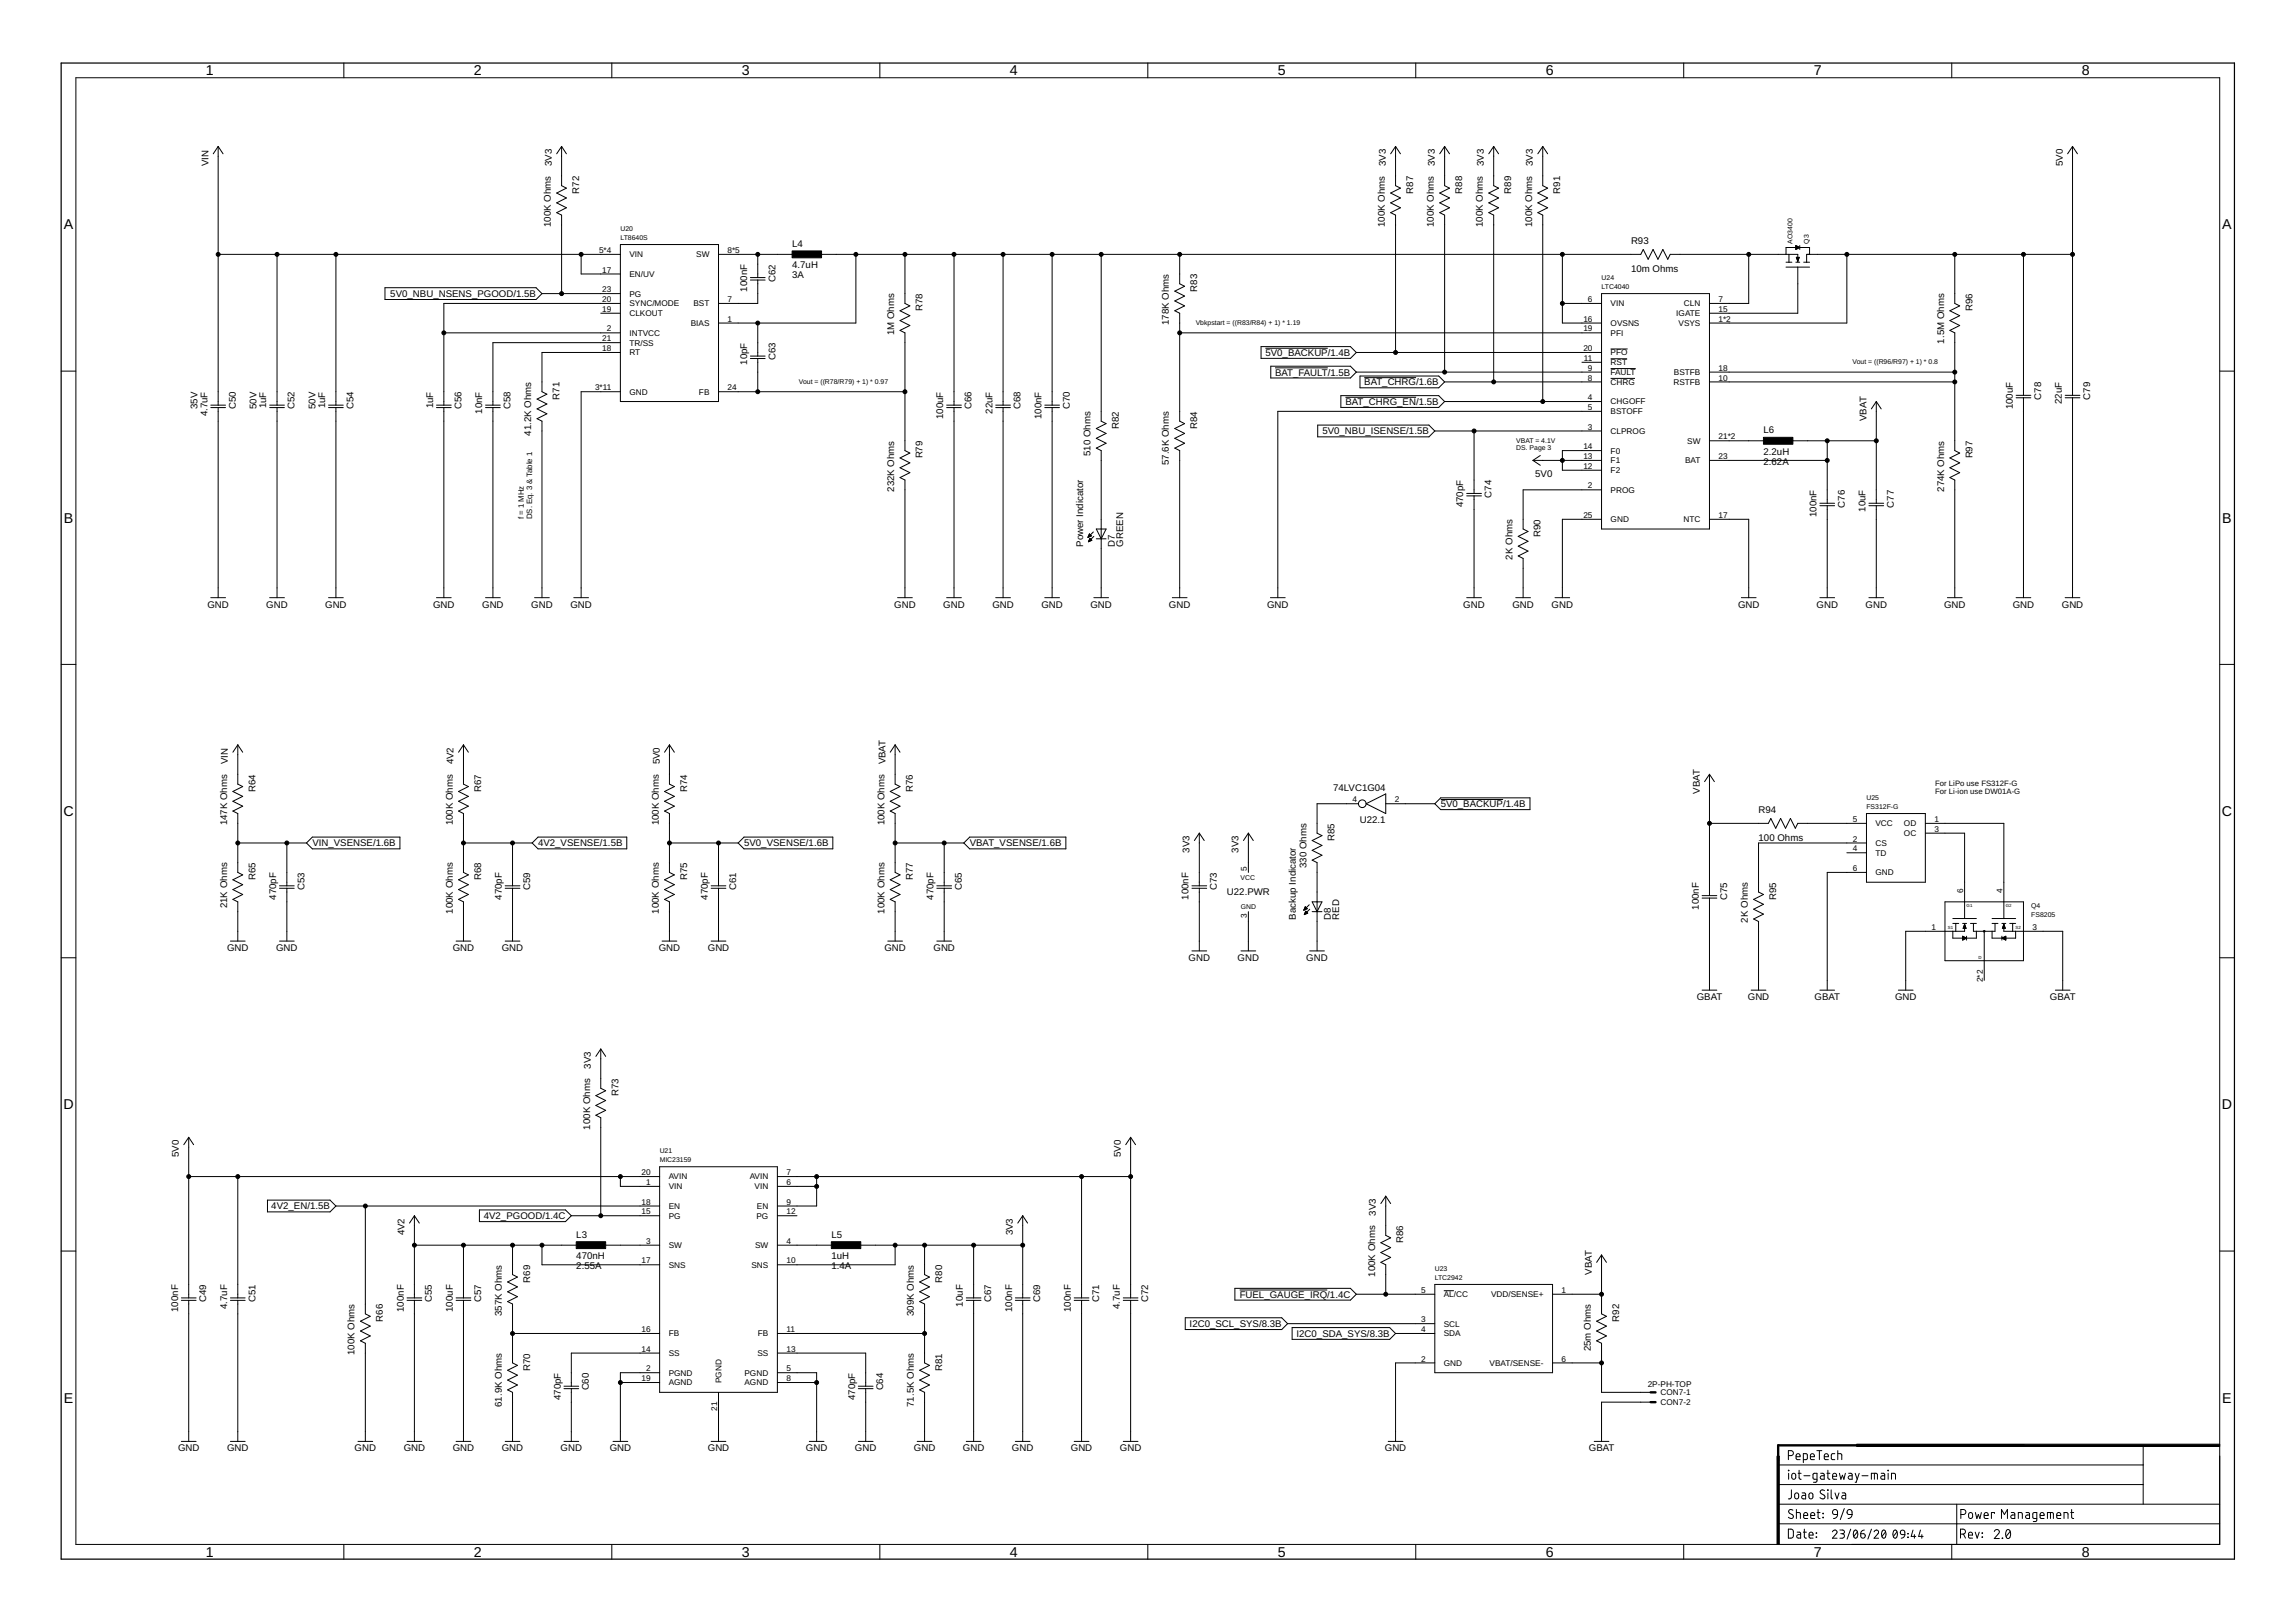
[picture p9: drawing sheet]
<svg xmlns="http://www.w3.org/2000/svg" width="594mm" height="420mm" viewBox="0 0 594 420" stroke-linecap="round" stroke-linejoin="round" font-family="sans-serif">
<defs><g id="words">
<g font-size="3.7">
<text x="53.3" y="19.5">1</text>
<text x="122.7" y="19.5">2</text>
<text x="192" y="19.5">3</text>
<text x="261.4" y="19.5">4</text>
<text x="330.8" y="19.5">5</text>
<text x="400.2" y="19.5">6</text>
<text x="469.5" y="19.5">7</text>
<text x="538.9" y="19.5">8</text>
<text x="16.5" y="59.4">A</text>
<text x="575.3" y="59.4">A</text>
<text x="16.5" y="135.3">B</text>
<text x="575.3" y="135.3">B</text>
<text x="16.4" y="211.3">C</text>
<text x="575.2" y="211.3">C</text>
<text x="16.4" y="287.2">D</text>
<text x="575.2" y="287.2">D</text>
<text x="16.5" y="363.1">E</text>
<text x="575.3" y="363.1">E</text>
<text x="53.3" y="403">1</text>
<text x="122.7" y="403">2</text>
<text x="192" y="403">3</text>
<text x="261.4" y="403">4</text>
<text x="330.8" y="403">5</text>
<text x="400.2" y="403">6</text>
<text x="469.5" y="403">7</text>
<text x="538.9" y="403">8</text>
</g>
<g font-size="2.5">
<text x="53.9" y="43" transform="rotate(-90 53.9 43)">VIN</text>
<text x="142.8" y="43" transform="rotate(-90 142.8 43)">3V3</text>
<text x="358.7" y="43" transform="rotate(-90 358.7 43)">3V3</text>
<text x="371.4" y="43" transform="rotate(-90 371.4 43)">3V3</text>
<text x="384.1" y="43" transform="rotate(-90 384.1 43)">3V3</text>
<text x="396.8" y="43" transform="rotate(-90 396.8 43)">3V3</text>
<text x="534" y="43" transform="rotate(-90 534 43)">5V0</text>
<text x="149.9" y="50.1" transform="rotate(-90 149.9 50.1)">R72</text>
<text x="365.8" y="50.1" transform="rotate(-90 365.8 50.1)">R87</text>
<text x="378.5" y="50.1" transform="rotate(-90 378.5 50.1)">R88</text>
<text x="391.2" y="50.1" transform="rotate(-90 391.2 50.1)">R89</text>
<text x="403.9" y="50.1" transform="rotate(-90 403.9 50.1)">R91</text>
<text x="142.6" y="58.8" transform="rotate(-90 142.6 58.8)">100K Ohms</text>
<text x="358.5" y="58.8" transform="rotate(-90 358.5 58.8)">100K Ohms</text>
<text x="371.2" y="58.8" transform="rotate(-90 371.2 58.8)">100K Ohms</text>
<text x="383.9" y="58.8" transform="rotate(-90 383.9 58.8)">100K Ohms</text>
<text x="396.6" y="58.8" transform="rotate(-90 396.6 58.8)">100K Ohms</text>
<text x="205" y="64">L4</text>
<text x="422.2" y="63.1">R93</text>
<text x="205" y="69.5">4.7uH</text>
<text x="422.2" y="70.4">10m Ohms</text>
<text x="101" y="76.9">5V0_NBU_NSENS_PGOOD/1.5B</text>
<text x="193.4" y="75.5" transform="rotate(-90 193.4 75.5)">100nF</text>
<text x="200.7" y="73" transform="rotate(-90 200.7 73)">C62</text>
<text x="205" y="72">3A</text>
<text x="309.9" y="75.5" transform="rotate(-90 309.9 75.5)">R83</text>
<text x="238.8" y="80.6" transform="rotate(-90 238.8 80.6)">R78</text>
<text x="510.6" y="80.6" transform="rotate(-90 510.6 80.6)">R96</text>
<text x="231.5" y="86.8" transform="rotate(-90 231.5 86.8)">1M Ohms</text>
<text x="302.6" y="84.2" transform="rotate(-90 302.6 84.2)">178K Ohms</text>
<text x="503.2" y="88.9" transform="rotate(-90 503.2 88.9)">1.5M Ohms</text>
<text x="193.4" y="94.4" transform="rotate(-90 193.4 94.4)">10pF</text>
<text x="200.7" y="93.3" transform="rotate(-90 200.7 93.3)">C63</text>
<text x="327.5" y="92.1">5V0_BACKUP/1.4B</text>
<text x="330" y="97.2">BAT_FAULT/1.5B</text>
<text x="353.1" y="99.8">BAT_CHRG/1.6B</text>
<text x="51.2" y="105.9" transform="rotate(-90 51.2 105.9)">35V</text>
<text x="53.7" y="107.8" transform="rotate(-90 53.7 107.8)">4.7uF</text>
<text x="61" y="106" transform="rotate(-90 61 106)">C50</text>
<text x="66.4" y="105.9" transform="rotate(-90 66.4 105.9)">50V</text>
<text x="68.9" y="105.7" transform="rotate(-90 68.9 105.7)">1uF</text>
<text x="76.3" y="106" transform="rotate(-90 76.3 106)">C52</text>
<text x="81.6" y="105.9" transform="rotate(-90 81.6 105.9)">50V</text>
<text x="84.2" y="105.7" transform="rotate(-90 84.2 105.7)">1uF</text>
<text x="91.5" y="106" transform="rotate(-90 91.5 106)">C54</text>
<text x="112.1" y="105.7" transform="rotate(-90 112.1 105.7)">1uF</text>
<text x="119.4" y="106" transform="rotate(-90 119.4 106)">C56</text>
<text x="124.8" y="107.1" transform="rotate(-90 124.8 107.1)">10nF</text>
<text x="132.1" y="106" transform="rotate(-90 132.1 106)">C58</text>
<text x="144.8" y="103.5" transform="rotate(-90 144.8 103.5)">R71</text>
<text x="251.5" y="106" transform="rotate(-90 251.5 106)">C66</text>
<text x="256.9" y="107.1" transform="rotate(-90 256.9 107.1)">22uF</text>
<text x="264.2" y="106" transform="rotate(-90 264.2 106)">C68</text>
<text x="276.9" y="106" transform="rotate(-90 276.9 106)">C70</text>
<text x="348.3" y="104.8">BAT_CHRG_EN/1.5B</text>
<text x="521" y="106" transform="rotate(-90 521 106)">100uF</text>
<text x="528.3" y="103.5" transform="rotate(-90 528.3 103.5)">C78</text>
<text x="533.7" y="104.6" transform="rotate(-90 533.7 104.6)">22uF</text>
<text x="541" y="103.5" transform="rotate(-90 541 103.5)">C79</text>
<text x="137.5" y="112.8" transform="rotate(-90 137.5 112.8)">41.2K Ohms</text>
<text x="244.2" y="108.5" transform="rotate(-90 244.2 108.5)">100uF</text>
<text x="269.6" y="108.5" transform="rotate(-90 269.6 108.5)">100nF</text>
<text x="289.6" y="111.1" transform="rotate(-90 289.6 111.1)">R82</text>
<text x="309.9" y="111.1" transform="rotate(-90 309.9 111.1)">R84</text>
<text x="342.3" y="112.5">5V0_NBU_ISENSE/1.5B</text>
<text x="456.5" y="112.2">L6</text>
<text x="483.2" y="109" transform="rotate(-90 483.2 109)">VBAT</text>
<text x="238.8" y="118.7" transform="rotate(-90 238.8 118.7)">R79</text>
<text x="282.3" y="118" transform="rotate(-90 282.3 118)">510 Ohms</text>
<text x="456.5" y="117.8">2.2uH</text>
<text x="510.6" y="118.7" transform="rotate(-90 510.6 118.7)">R97</text>
<text x="302.6" y="120.4" transform="rotate(-90 302.6 120.4)">57.6K Ohms</text>
<text x="397.4" y="123.5">5V0</text>
<text x="456.5" y="120.3">2.62A</text>
<text x="231.5" y="127.3" transform="rotate(-90 231.5 127.3)">232K Ohms</text>
<text x="378.8" y="131.4" transform="rotate(-90 378.8 131.4)">470pF</text>
<text x="386.1" y="128.9" transform="rotate(-90 386.1 128.9)">C74</text>
<text x="477.5" y="131.4" transform="rotate(-90 477.5 131.4)">C76</text>
<text x="490.2" y="131.4" transform="rotate(-90 490.2 131.4)">C77</text>
<text x="503.2" y="127.3" transform="rotate(-90 503.2 127.3)">274K Ohms</text>
<text x="470.2" y="133.9" transform="rotate(-90 470.2 133.9)">100nF</text>
<text x="482.9" y="132.5" transform="rotate(-90 482.9 132.5)">10uF</text>
<text x="280.4" y="141.5" transform="rotate(-90 280.4 141.5)">Power Indicator</text>
<text x="288.6" y="141.5" transform="rotate(-90 288.6 141.5)">D7</text>
<text x="290.8" y="141.5" transform="rotate(-90 290.8 141.5)">GREEN</text>
<text x="398.8" y="139" transform="rotate(-90 398.8 139)">R90</text>
<text x="391.5" y="144.9" transform="rotate(-90 391.5 144.9)">2K Ohms</text>
<text x="53.7" y="157.3">GND</text>
<text x="68.9" y="157.3">GND</text>
<text x="84.2" y="157.3">GND</text>
<text x="112.1" y="157.3">GND</text>
<text x="124.8" y="157.3">GND</text>
<text x="137.5" y="157.3">GND</text>
<text x="147.7" y="157.3">GND</text>
<text x="231.5" y="157.3">GND</text>
<text x="244.2" y="157.3">GND</text>
<text x="256.9" y="157.3">GND</text>
<text x="269.6" y="157.3">GND</text>
<text x="282.3" y="157.3">GND</text>
<text x="302.6" y="157.3">GND</text>
<text x="328" y="157.3">GND</text>
<text x="378.8" y="157.3">GND</text>
<text x="391.5" y="157.3">GND</text>
<text x="401.6" y="157.3">GND</text>
<text x="449.9" y="157.3">GND</text>
<text x="470.2" y="157.3">GND</text>
<text x="482.9" y="157.3">GND</text>
<text x="503.2" y="157.3">GND</text>
<text x="521" y="157.3">GND</text>
<text x="533.7" y="157.3">GND</text>
<text x="59" y="197.9" transform="rotate(-90 59 197.9)">VIN</text>
<text x="117.4" y="197.9" transform="rotate(-90 117.4 197.9)">4V2</text>
<text x="170.8" y="197.9" transform="rotate(-90 170.8 197.9)">5V0</text>
<text x="229.2" y="197.9" transform="rotate(-90 229.2 197.9)">VBAT</text>
<text x="66.1" y="205" transform="rotate(-90 66.1 205)">R64</text>
<text x="124.5" y="205" transform="rotate(-90 124.5 205)">R67</text>
<text x="177.8" y="205" transform="rotate(-90 177.8 205)">R74</text>
<text x="236.3" y="205" transform="rotate(-90 236.3 205)">R76</text>
<text x="345.1" y="204.8">74LVC1G04</text>
<text x="372.9" y="209">5V0_BACKUP/1.4B</text>
<text x="440" y="205.5" transform="rotate(-90 440 205.5)">VBAT</text>
<text x="58.8" y="213.7" transform="rotate(-90 58.8 213.7)">147K Ohms</text>
<text x="117.2" y="213.7" transform="rotate(-90 117.2 213.7)">100K Ohms</text>
<text x="170.5" y="213.7" transform="rotate(-90 170.5 213.7)">100K Ohms</text>
<text x="228.9" y="213.7" transform="rotate(-90 228.9 213.7)">100K Ohms</text>
<text x="352" y="213.1">U22.1</text>
<text x="455.2" y="210.4">R94</text>
<text x="80.9" y="219.1">VIN_VSENSE/1.6B</text>
<text x="139.3" y="219.1">4V2_VSENSE/1.5B</text>
<text x="192.6" y="219.1">5V0_VSENSE/1.6B</text>
<text x="251" y="219.1">VBAT_VSENSE/1.6B</text>
<text x="307.9" y="220.8" transform="rotate(-90 307.9 220.8)">3V3</text>
<text x="320.6" y="220.8" transform="rotate(-90 320.6 220.8)">3V3</text>
<text x="345.5" y="217.7" transform="rotate(-90 345.5 217.7)">R85</text>
<text x="455.2" y="217.7">100 Ohms</text>
<text x="66.1" y="227.9" transform="rotate(-90 66.1 227.9)">R65</text>
<text x="124.5" y="227.9" transform="rotate(-90 124.5 227.9)">R68</text>
<text x="177.8" y="227.9" transform="rotate(-90 177.8 227.9)">R75</text>
<text x="236.3" y="227.9" transform="rotate(-90 236.3 227.9)">R77</text>
<text x="338.2" y="224.7" transform="rotate(-90 338.2 224.7)">330 Ohms</text>
<text x="71.5" y="233" transform="rotate(-90 71.5 233)">470pF</text>
<text x="78.8" y="230.4" transform="rotate(-90 78.8 230.4)">C53</text>
<text x="129.9" y="233" transform="rotate(-90 129.9 233)">470pF</text>
<text x="137.2" y="230.4" transform="rotate(-90 137.2 230.4)">C59</text>
<text x="183.2" y="233" transform="rotate(-90 183.2 233)">470pF</text>
<text x="190.5" y="230.4" transform="rotate(-90 190.5 230.4)">C61</text>
<text x="241.6" y="233" transform="rotate(-90 241.6 233)">470pF</text>
<text x="249" y="230.4" transform="rotate(-90 249 230.4)">C65</text>
<text x="307.7" y="233" transform="rotate(-90 307.7 233)">100nF</text>
<text x="315" y="230.4" transform="rotate(-90 315 230.4)">C73</text>
<text x="317.6" y="231.8">U22.PWR</text>
<text x="447.1" y="233" transform="rotate(-90 447.1 233)">C75</text>
<text x="459.8" y="233" transform="rotate(-90 459.8 233)">R95</text>
<text x="58.8" y="235.1" transform="rotate(-90 58.8 235.1)">21K Ohms</text>
<text x="117.2" y="236.5" transform="rotate(-90 117.2 236.5)">100K Ohms</text>
<text x="170.5" y="236.5" transform="rotate(-90 170.5 236.5)">100K Ohms</text>
<text x="228.9" y="236.5" transform="rotate(-90 228.9 236.5)">100K Ohms</text>
<text x="335.5" y="238" transform="rotate(-90 335.5 238)">Backup Indicator</text>
<text x="344.5" y="238" transform="rotate(-90 344.5 238)">D8</text>
<text x="346.6" y="238" transform="rotate(-90 346.6 238)">RED</text>
<text x="439.7" y="235.5" transform="rotate(-90 439.7 235.5)">100nF</text>
<text x="452.4" y="238.8" transform="rotate(-90 452.4 238.8)">2K Ohms</text>
<text x="58.8" y="246.2">GND</text>
<text x="71.5" y="246.2">GND</text>
<text x="117.2" y="246.2">GND</text>
<text x="129.9" y="246.2">GND</text>
<text x="170.5" y="246.2">GND</text>
<text x="183.2" y="246.2">GND</text>
<text x="228.9" y="246.2">GND</text>
<text x="241.6" y="246.2">GND</text>
<text x="307.7" y="248.7">GND</text>
<text x="320.4" y="248.7">GND</text>
<text x="338.2" y="248.7">GND</text>
<text x="439.2" y="258.9">GBAT</text>
<text x="452.4" y="258.9">GND</text>
<text x="469.7" y="258.9">GBAT</text>
<text x="490.5" y="258.9">GND</text>
<text x="530.6" y="258.9">GBAT</text>
<text x="153" y="276.6" transform="rotate(-90 153 276.6)">3V3</text>
<text x="160.1" y="283.8" transform="rotate(-90 160.1 283.8)">R73</text>
<text x="152.8" y="292.4" transform="rotate(-90 152.8 292.4)">100K Ohms</text>
<text x="46.3" y="299.5" transform="rotate(-90 46.3 299.5)">5V0</text>
<text x="290.1" y="299.5" transform="rotate(-90 290.1 299.5)">5V0</text>
<text x="70.2" y="313.1">4V2_EN/1.5B</text>
<text x="125.2" y="315.6">4V2_PGOOD/1.4C</text>
<text x="356.2" y="314.7" transform="rotate(-90 356.2 314.7)">3V3</text>
<text x="104.7" y="319.8" transform="rotate(-90 104.7 319.8)">4V2</text>
<text x="149.2" y="320.5">L3</text>
<text x="215.2" y="320.5">L5</text>
<text x="262.2" y="319.8" transform="rotate(-90 262.2 319.8)">3V3</text>
<text x="363.3" y="321.9" transform="rotate(-90 363.3 321.9)">R86</text>
<text x="149.2" y="328.6">2.55A</text>
<text x="149.2" y="326">470nH</text>
<text x="215.2" y="328.6">1.4A</text>
<text x="215.2" y="326">1uH</text>
<text x="412" y="330" transform="rotate(-90 412 330)">VBAT</text>
<text x="137.2" y="332" transform="rotate(-90 137.2 332)">R69</text>
<text x="243.9" y="332" transform="rotate(-90 243.9 332)">R80</text>
<text x="320.9" y="335.9">FUEL_GAUGE_IRQ/1.4C</text>
<text x="355.9" y="330.5" transform="rotate(-90 355.9 330.5)">100K Ohms</text>
<text x="46.1" y="339.6" transform="rotate(-90 46.1 339.6)">100nF</text>
<text x="53.4" y="337.1" transform="rotate(-90 53.4 337.1)">C49</text>
<text x="58.8" y="338.9" transform="rotate(-90 58.8 338.9)">4.7uF</text>
<text x="66.1" y="337.1" transform="rotate(-90 66.1 337.1)">C51</text>
<text x="104.5" y="339.6" transform="rotate(-90 104.5 339.6)">100nF</text>
<text x="111.8" y="337.1" transform="rotate(-90 111.8 337.1)">C55</text>
<text x="117.2" y="339.6" transform="rotate(-90 117.2 339.6)">100uF</text>
<text x="124.5" y="337.1" transform="rotate(-90 124.5 337.1)">C57</text>
<text x="129.9" y="340.7" transform="rotate(-90 129.9 340.7)">357K Ohms</text>
<text x="236.6" y="340.7" transform="rotate(-90 236.6 340.7)">309K Ohms</text>
<text x="249.3" y="338.2" transform="rotate(-90 249.3 338.2)">10uF</text>
<text x="256.6" y="337.1" transform="rotate(-90 256.6 337.1)">C67</text>
<text x="262" y="339.6" transform="rotate(-90 262 339.6)">100nF</text>
<text x="269.3" y="337.1" transform="rotate(-90 269.3 337.1)">C69</text>
<text x="277.2" y="339.6" transform="rotate(-90 277.2 339.6)">100nF</text>
<text x="284.5" y="337.1" transform="rotate(-90 284.5 337.1)">C71</text>
<text x="289.9" y="338.9" transform="rotate(-90 289.9 338.9)">4.7uF</text>
<text x="297.2" y="337.1" transform="rotate(-90 297.2 337.1)">C72</text>
<text x="99.1" y="342.2" transform="rotate(-90 99.1 342.2)">R66</text>
<text x="307.9" y="343.6">I2C0_SCL_SYS/8.3B</text>
<text x="335.6" y="346.1">I2C0_SDA_SYS/8.3B</text>
<text x="419.1" y="342.2" transform="rotate(-90 419.1 342.2)">R92</text>
<text x="91.8" y="350.8" transform="rotate(-90 91.8 350.8)">100K Ohms</text>
<text x="411.8" y="349.8" transform="rotate(-90 411.8 349.8)">25m Ohms</text>
<text x="137.2" y="354.9" transform="rotate(-90 137.2 354.9)">R70</text>
<text x="152.4" y="360" transform="rotate(-90 152.4 360)">C60</text>
<text x="228.6" y="360" transform="rotate(-90 228.6 360)">C64</text>
<text x="243.9" y="354.9" transform="rotate(-90 243.9 354.9)">R81</text>
<text x="129.9" y="364.2" transform="rotate(-90 129.9 364.2)">61.9K Ohms</text>
<text x="145.1" y="362.5" transform="rotate(-90 145.1 362.5)">470pF</text>
<text x="221.3" y="362.5" transform="rotate(-90 221.3 362.5)">470pF</text>
<text x="236.6" y="364.2" transform="rotate(-90 236.6 364.2)">71.5K Ohms</text>
<text x="46.1" y="375.7">GND</text>
<text x="58.8" y="375.7">GND</text>
<text x="91.8" y="375.7">GND</text>
<text x="104.5" y="375.7">GND</text>
<text x="117.2" y="375.7">GND</text>
<text x="129.9" y="375.7">GND</text>
<text x="145.1" y="375.7">GND</text>
<text x="157.8" y="375.7">GND</text>
<text x="183.2" y="375.7">GND</text>
<text x="208.6" y="375.7">GND</text>
<text x="221.3" y="375.7">GND</text>
<text x="236.6" y="375.7">GND</text>
<text x="249.3" y="375.7">GND</text>
<text x="262" y="375.7">GND</text>
<text x="277.2" y="375.7">GND</text>
<text x="289.9" y="375.7">GND</text>
<text x="358.5" y="375.7">GND</text>
<text x="411.3" y="375.7">GBAT</text>
</g>
<g font-size="2.1">
<text x="155.1" y="65.5">5*4</text>
<text x="188.3" y="65.5">8*5</text>
<text x="155.9" y="70.6">17</text>
<text x="162.9" y="71.7">EN/UV</text>
<text x="162.9" y="66.6">VIN</text>
<text x="180.2" y="66.6">SW</text>
<text x="155.9" y="75.7">23</text>
<text x="162.9" y="76.8">PG</text>
<text x="155.9" y="78.2">20</text>
<text x="155.9" y="80.7">19</text>
<text x="162.9" y="79.3">SYNC/MODE</text>
<text x="162.9" y="81.8">CLKOUT</text>
<text x="179.5" y="79.3">BST</text>
<text x="188.3" y="78.2">7</text>
<text x="188.3" y="83.3">1</text>
<text x="409.9" y="83.3">16</text>
<text x="411.1" y="78.2">6</text>
<text x="416.9" y="79.3">VIN</text>
<text x="433.9" y="81.8">IGATE</text>
<text x="435.9" y="79.3">CLN</text>
<text x="444.9" y="78.2">7</text>
<text x="444.9" y="80.7">15</text>
<text x="444.9" y="83.3">1*2</text>
<text x="155.9" y="88.3">21</text>
<text x="157.1" y="85.8">2</text>
<text x="162.9" y="89.5">TR/SS</text>
<text x="162.9" y="86.9">INTVCC</text>
<text x="178.8" y="84.4">BIAS</text>
<text x="409.9" y="85.8">19</text>
<text x="416.9" y="84.4">OVSNS</text>
<text x="416.9" y="86.9">PFI</text>
<text x="434.5" y="84.4">VSYS</text>
<text x="155.9" y="90.9">18</text>
<text x="162.9" y="92">RT</text>
<text x="409.9" y="90.9">20</text>
<text x="410" y="93.4">11</text>
<text x="411.1" y="96">9</text>
<text x="416.9" y="94.5">RST</text>
<text x="416.9" y="92">PFO</text>
<text x="444.9" y="96">18</text>
<text x="154" y="101">3*11</text>
<text x="188.3" y="101">24</text>
<text x="411.1" y="98.5">8</text>
<text x="416.9" y="97.1">FAULT</text>
<text x="416.9" y="99.6">CHRG</text>
<text x="433.2" y="99.6">RSTFB</text>
<text x="433.3" y="97.1">BSTFB</text>
<text x="444.9" y="98.5">10</text>
<text x="162.9" y="102.2">GND</text>
<text x="180.9" y="102.2">FB</text>
<text x="411.1" y="103.6">4</text>
<text x="411.1" y="106.1">5</text>
<text x="416.9" y="104.7">CHGOFF</text>
<text x="416.9" y="107.2">BSTOFF</text>
<text x="411.1" y="111.2">3</text>
<text x="416.9" y="112.3">CLPROG</text>
<text x="444.9" y="113.7">21*2</text>
<text x="409.9" y="116.3">14</text>
<text x="409.9" y="118.8">13</text>
<text x="416.9" y="117.4">F0</text>
<text x="416.9" y="119.9">F1</text>
<text x="436.2" y="119.9">BAT</text>
<text x="436.8" y="114.9">SW</text>
<text x="444.9" y="118.8">23</text>
<text x="409.9" y="121.4">12</text>
<text x="416.9" y="122.5">F2</text>
<text x="411.1" y="126.4">2</text>
<text x="416.9" y="127.6">PROG</text>
<text x="409.9" y="134.1">25</text>
<text x="416.9" y="135.2">GND</text>
<text x="435.8" y="135.2">NTC</text>
<text x="444.9" y="134.1">17</text>
<text x="350.1" y="207.7">4</text>
<text x="361" y="207.7">2</text>
<text x="479.6" y="212.8">5</text>
<text x="485.5" y="213.9">VCC</text>
<text x="492.8" y="213.9">OD</text>
<text x="500.7" y="212.8">1</text>
<text x="500.7" y="215.3">3</text>
<text x="479.6" y="217.9">2</text>
<text x="479.6" y="220.4">4</text>
<text x="485.5" y="219">CS</text>
<text x="485.5" y="221.5">TD</text>
<text x="492.8" y="216.5">OC</text>
<text x="322.8" y="225.5" transform="rotate(-90 322.8 225.5)">5</text>
<text x="479.6" y="225.5">6</text>
<text x="485.5" y="226.6">GND</text>
<text x="508.2" y="231.1" transform="rotate(-90 508.2 231.1)">6</text>
<text x="518.4" y="231.1" transform="rotate(-90 518.4 231.1)">4</text>
<text x="322.8" y="237.5" transform="rotate(-90 322.8 237.5)">3</text>
<text x="500" y="240.7">1</text>
<text x="526.1" y="240.7">3</text>
<text x="513.3" y="254.2" transform="rotate(-90 513.3 254.2)">2*2</text>
<text x="166.1" y="304.2">20</text>
<text x="173.1" y="305.3">AVIN</text>
<text x="194.1" y="305.3">AVIN</text>
<text x="203.6" y="304.2">7</text>
<text x="166.1" y="311.8">18</text>
<text x="167.2" y="306.8">1</text>
<text x="173.1" y="307.9">VIN</text>
<text x="195.3" y="307.9">VIN</text>
<text x="203.6" y="306.8">6</text>
<text x="203.6" y="311.8">9</text>
<text x="166.1" y="314.4">15</text>
<text x="173.1" y="315.5">PG</text>
<text x="173.1" y="313">EN</text>
<text x="195.8" y="315.5">PG</text>
<text x="195.9" y="313">EN</text>
<text x="203.6" y="314.4">12</text>
<text x="167.2" y="322">3</text>
<text x="173.1" y="323.1">SW</text>
<text x="195.5" y="323.1">SW</text>
<text x="203.6" y="322">4</text>
<text x="166.1" y="327.1">17</text>
<text x="173.1" y="328.2">SNS</text>
<text x="194.5" y="328.2">SNS</text>
<text x="203.6" y="327.1">10</text>
<text x="367.9" y="334.7">5</text>
<text x="373.7" y="335.8">AL/CC</text>
<text x="386" y="335.8">VDD/SENSE+</text>
<text x="404.2" y="334.7">1</text>
<text x="166.1" y="344.9">16</text>
<text x="173.1" y="346">FB</text>
<text x="196.2" y="346">FB</text>
<text x="203.6" y="344.9">11</text>
<text x="367.9" y="344.9">4</text>
<text x="367.9" y="342.3">3</text>
<text x="373.7" y="346">SDA</text>
<text x="373.7" y="343.4">SCL</text>
<text x="166.1" y="349.9">14</text>
<text x="173.1" y="351.1">SS</text>
<text x="196.1" y="351.1">SS</text>
<text x="203.6" y="349.9">13</text>
<text x="367.9" y="352.5">2</text>
<text x="373.7" y="353.6">GND</text>
<text x="385.6" y="353.6">VBAT/SENSE-</text>
<text x="404.2" y="352.5">6</text>
<text x="166.1" y="357.6">19</text>
<text x="167.2" y="355">2</text>
<text x="173.1" y="358.7">AGND</text>
<text x="173.1" y="356.1">PGND</text>
<text x="186.8" y="358.1" transform="rotate(-90 186.8 358.1)">PGND</text>
<text x="192.7" y="356.1">PGND</text>
<text x="192.7" y="358.7">AGND</text>
<text x="203.6" y="355">5</text>
<text x="203.6" y="357.6">8</text>
<text x="426.5" y="359.1">2P-PH-TOP</text>
<text x="185.6" y="365.2" transform="rotate(-90 185.6 365.2)">21</text>
<text x="429.8" y="361.2">CON7-1</text>
<text x="429.8" y="363.8">CON7-2</text>
</g>
<g font-size="2">
<text x="135.6" y="134.4" transform="rotate(-90 135.6 134.4)">f = 1 MHz</text>
<text x="137.7" y="134.4" transform="rotate(-90 137.7 134.4)">DS. Eq. 3 &amp; Table 1</text>
<text x="500.9" y="203.4">For LiPo use FS312F-G</text>
<text x="500.9" y="205.5">For Li-ion use DW01A-G</text>
</g>
<g font-size="1.8">
<text x="160.6" y="59.8">U20</text>
<text x="160.6" y="62">LT8640S</text>
<text x="464" y="63.1" transform="rotate(-90 464 63.1)">AO3400</text>
<text x="468.2" y="63.1" transform="rotate(-90 468.2 63.1)">Q3</text>
<text x="414.6" y="74.7">LTC4040</text>
<text x="414.6" y="72.5">U24</text>
<text x="309.5" y="84.1">Vbkpstart = ((R83/R84) + 1) * 1.19</text>
<text x="479.6" y="94.3">Vout = ((R96/R97) + 1) * 0.8</text>
<text x="206.8" y="99.4">Vout = ((R78/R79) + 1) * 0.97</text>
<text x="392.5" y="114.6">VBAT = 4.1V</text>
<text x="392.5" y="116.5">DS. Page 3</text>
<text x="483.2" y="209.3">FS312F-G</text>
<text x="483.2" y="207.1">U25</text>
<text x="321.1" y="227.9">VCC</text>
<text x="321.2" y="235.2">GND</text>
<text x="525.8" y="237.3">FS8205</text>
<text x="525.8" y="235">Q4</text>
<text x="170.8" y="298.5">U21</text>
<text x="170.8" y="300.8">MIC23159</text>
<text x="371.4" y="329">U23</text>
<text x="371.4" y="331.2">LTC2942</text>
</g>
<g font-size="1.1">
<text x="509.1" y="234.7">G1</text>
<text x="519.2" y="234.7">G2</text>
<text x="504.2" y="240.6">S1</text>
<text x="521.8" y="240.6">S2</text>
<text x="512.1" y="248.2">D</text>
</g>
</g></defs>
<g fill="none" stroke="#000" stroke-width=".26">
<path d="M89 16.3v3.8M158.4 16.3v3.8M227.8 16.3v3.8M297.1 16.3v3.8M366.5 16.3v3.8M435.8 16.3v3.8M505.2 16.3v3.8M19.6 20.1h555v379.7h-555zM56.5 37.9v67M56.5 37.9l1.2 1.9M56.5 37.9l-1.3 1.9M145.4 37.9v10.2l1.2 .6-2.5 1.3 2.5 1.2-2.5 1.3 2.5 1.3-2.5 1.3 1.3 .6v20.3"/>
<path d="M145.4 37.9l1.2 1.9M145.4 37.9l-1.3 1.9M361.3 37.9v10.2l1.2 .6-2.5 1.3 2.5 1.2-2.5 1.3 2.5 1.3-2.5 1.3 1.3 .6v35.5M361.3 37.9l1.2 1.9M361.3 37.9l-1.3 1.9M374 37.9v10.2l1.2 .6-2.5 1.3 2.5 1.2-2.5 1.3 2.5 1.3-2.5 1.3 1.3 .6v40.6M374 37.9l1.2 1.9M374 37.9l-1.3 1.9M386.7 37.9v10.2l1.2 .6-2.5 1.3 2.5 1.2-2.5 1.3 2.5 1.3-2.5 1.3 1.3 .6v43.2M386.7 37.9l1.2 1.9M386.7 37.9l-1.3 1.9M399.4 37.9v10.2l1.2 .6-2.5 1.3 2.5 1.2-2.5 1.3 2.5 1.3-2.5 1.3 1.3 .6v48.2"/>
<path d="M399.4 37.9l1.2 1.9M399.4 37.9l-1.3 1.9M536.5 37.9v64.4M536.5 37.9l1.3 1.9M536.5 37.9l-1.3 1.9M56.5 65.8h104.1M71.7 65.8v39.1M87 65.8v39.1M99.7 74.5h39.1l1.5 1.5-1.5 1.5h-39.1zM140.3 76h20.3M150.4 65.8v5.1h10.2M160.6 78.5h-45.7v26.4"/>
<path d="M160.6 63.3h25.4v40.6h-25.4zM186 65.8h20.3M194.2 71.9h3.9M194.2 72.5h3.9M196.2 72.5v6h-10.2M196.2 65.8v6.1M211.4 65.8h213.3l.7-1.2 1.2 2.5 1.3-2.5 1.3 2.5 1.2-2.5 1.3 2.5 .7-1.3h33v2M221.6 65.8v17.8h-35.6M234.3 65.8v12.7l1.2 .7-2.5 1.3 2.5 1.2-2.5 1.3 2.5 1.3-2.5 1.2 1.3 .7v30.4l1.2 .7-2.5 1.3 2.5 1.2-2.5 1.3 2.5 1.3-2.5 1.2 1.3 .7v30.4M247 65.8v39.1M259.7 65.8v39.1M272.4 65.8v39.1"/>
<path d="M285.1 65.8v43.2l1.2 .7-2.5 1.2 2.5 1.3-2.5 1.3 2.5 1.2-2.5 1.3 1.3 .6v38.1M305.4 65.8v7.7l1.2 .6-2.5 1.3 2.5 1.2-2.5 1.3 2.5 1.3-2.5 1.3 1.3 .6v27.9l1.2 .7-2.5 1.2 2.5 1.3-2.5 1.3 2.5 1.2-2.5 1.3 1.3 .6v38.1M404.4 65.8v17.8h10.2M404.4 78.5h10.2M414.6 76h27.9v60.9h-27.9zM452.7 65.8v12.7h-10.2M462.3 69.2h6.1M462.3 65.8v-1.7h6.1v1.7M462.3 67.9h1.5M463.1 65.8v2.1M464.9 67.9h1M464.9 63.6l1 .5-1 .5z"/>
<path d="M464.9 64.5h.1M464.9 64.4h.3M464.9 64.3h.6M464.9 64.2h.8M464.9 63.9h.7M464.9 63.8h.4M464.9 63.7h.2M464.9 63.6h.1M465 66.6h.8l-.4 1zM465 66.7h.7M465.1 66.8h.6M465.1 67h.5"/>
<path d="M465.2 67.1h.4M465.2 67.2h.3M465.3 67.3h.2M465.3 67.4h.2M465.3 67.5h.1M465.4 69.2v11.9h-22.9M465.9 63.6v1M466.9 67.9h1.5M478.1 65.8v17.8h-35.6M506 65.8v12.7l1.3 .7-2.6 1.3 2.6 1.2-2.6 1.3 2.6 1.3-2.6 1.2 1.3 .7v30.4l1.3 .7-2.6 1.3 2.6 1.2-2.6 1.3 2.6 1.3-2.6 1.2 1.3 .7v30.4M523.8 65.8v36.5M536.5 65.8h-68.8v2.1"/>
<path d="M15.8 96.1h3.8M114.9 86.2h45.7M155.5 81.1h5.1M160.6 91.2h-20.3v10.2l1.3 .6-2.6 1.3 2.6 1.3-2.6 1.3 2.6 1.2-2.6 1.3 1.3 .6v45.7M160.6 88.7h-33v16.2M194.2 92.8h3.9M194.2 92.2h3.9M196.2 83.6v8.6M196.2 92.8v8.6M305.4 86.2h109.2M326.4 89.7h23.2l1.5 1.5-1.5 1.6h-23.2zM327.6 90.1h16.1"/>
<path d="M329 94.8h20.6l1.5 1.5-1.5 1.6h-20.6zM330.1 95.2h13.6M351.1 96.3h63.5M351.1 91.2h63.5M352 97.3h20.4l1.6 1.6-1.6 1.5h-20.4zM353.1 97.8h13.5M374 98.9h40.6M409.5 93.8h5.1M416.9 95.4h6.5M416.9 98h6.3M416.9 92.9h4.3M416.9 90.3h4.4"/>
<path d="M442.5 96.3h63.5M442.5 98.9h63.5M574.6 96.1h3.8M54.6 105.5h3.8M54.6 104.9h3.8M56.5 105.5v49.2M69.8 105.5h3.8M69.8 104.9h3.8M71.7 105.5v49.2M85 105.5h3.9M85 104.9h3.9M87 105.5v49.2"/>
<path d="M113 105.5h3.8M113 104.9h3.8M114.9 105.5v49.2M125.7 105.5h3.8M125.7 104.9h3.8M127.6 105.5v49.2M160.6 101.4h-10.2v53.3M186 101.4h48.3M245 105.5h3.9M245 104.9h3.9M247 105.5v49.2M257.7 105.5h3.9"/>
<path d="M257.7 104.9h3.9M259.7 105.5v49.2M270.4 105.5h3.9M270.4 104.9h3.9M272.4 105.5v49.2M341.1 110h28.8l1.5 1.6-1.5 1.5h-28.8zM347.1 102.4h25.3l1.6 1.5-1.6 1.6h-25.3zM348.3 102.8h18.3M371.4 111.6h43.2M374 103.9h40.6M381.6 111.6v16.1M396.8 119.2h17.8"/>
<path d="M396.8 119.2l1.9 1.3M398.7 117.9l-1.9 1.3M414.6 106.5h-83.8v48.2M414.6 116.6h-10.2v5.1h10.2M442.5 114.1h15.3M442.5 119.2h30.5M462.8 114.1h22.9M473 114.1v16.2M485.7 103.9v26.4M485.7 103.9l1.3 2M485.7 103.9l-1.3 2M521.9 102.3h3.8"/>
<path d="M521.9 103h3.8M523.8 103v51.7M534.6 102.3h3.8M534.6 103h3.8M536.5 103v51.7M281.6 139.1h.1M281.7 139h.3M281.7 138.8h.6M281.8 138.7h.7M281.9 138.6h.5M281.9 138.5h.4M281.9 139.9h.6"/>
<path d="M281.9 138.4h.2M281.9 139.8h.7M282 138.2l-.4 .9M282 138.2l.5 .5-.9 .4M282 138.2v.1M282 139.7h.4M282 139.6h.3M282.1 139.4h.1M282.1 139.4l.5 .5-.9 .4zM283 137.7l-1.4 1.4M283.1 138.9l-1.4 1.4M283.8 136.9h2.5l-1.2 2.6z"/>
<path d="M283.8 139.5h2.5M379.7 127.7h3.8M379.7 128.4h3.8M381.6 128.4v26.3M414.6 134.4h-10.2v20.3M414.6 126.8h-20.3v10.1l1.2 .7-2.5 1.3 2.5 1.2-2.5 1.3 2.5 1.3-2.5 1.2 1.3 .7v10.1M442.5 134.4h10.2v20.3M471.1 130.3h3.8M471.1 130.9h3.8M473 130.9v23.8M483.8 130.3h3.8M483.8 130.9h3.8"/>
<path d="M485.7 130.9v23.8M54.6 154.7h3.8M69.8 154.7h3.8M85 154.7h3.9M113 154.7h3.8M125.7 154.7h3.8M138.4 154.7h3.8M148.5 154.7h3.8M232.3 154.7h3.9M245 154.7h3.9M257.7 154.7h3.9M270.4 154.7h3.9"/>
<path d="M281.8 140.2h.2M281.8 140h.5M283.1 154.7h3.9M303.5 154.7h3.8M328.9 154.7h3.8M379.7 154.7h3.8M392.4 154.7h3.8M402.5 154.7h3.8M450.8 154.7h3.8M471.1 154.7h3.8M483.8 154.7h3.8M504.1 154.7h3.8"/>
<path d="M521.9 154.7h3.8M534.6 154.7h3.8M15.8 172h3.8M574.6 172h3.8M61.6 192.8v10.2l1.2 .6-2.5 1.3 2.5 1.3-2.5 1.2 2.5 1.3-2.5 1.3 1.3 .6v15.2l1.2 .7-2.5 1.3 2.5 1.2-2.5 1.3 2.5 1.3-2.5 1.2 1.3 .7v10.1M61.6 192.8l1.2 1.9M61.6 192.8l-1.3 1.9M120 192.8v10.2l1.2 .6-2.5 1.3 2.5 1.3-2.5 1.2 2.5 1.3-2.5 1.3 1.3 .6v15.2l1.2 .7-2.5 1.3 2.5 1.2-2.5 1.3 2.5 1.3-2.5 1.2 1.3 .7v10.1M120 192.8l1.2 1.9M120 192.8l-1.3 1.9M173.3 192.8v10.2l1.3 .6-2.6 1.3 2.6 1.3-2.6 1.2 2.6 1.3-2.6 1.3 1.3 .6v15.2l1.3 .7-2.6 1.3 2.6 1.2-2.6 1.3 2.6 1.3-2.6 1.2 1.3 .7v10.1M173.3 192.8l1.3 1.9"/>
<path d="M173.3 192.8l-1.3 1.9M231.7 192.8v10.2l1.3 .6-2.6 1.3 2.6 1.3-2.6 1.2 2.6 1.3-2.6 1.3 1.3 .6v15.2l1.3 .7-2.6 1.3 2.6 1.2-2.6 1.3 2.6 1.3-2.6 1.2 1.3 .7v10.1M231.7 192.8l1.3 1.9M231.7 192.8l-1.3 1.9M61.6 218.2h17.7M74.3 218.2v11.1M80.9 216.7h22.6v3.1h-22.6l-1.6-1.6zM120 218.2h17.8M132.7 218.2v11.1M137.8 218.2l1.5-1.5h22.9v3.1h-22.9zM173.3 218.2h17.8M186 218.2v11.1"/>
<path d="M191.1 218.2l1.5-1.5h23v3.1h-23zM231.7 218.2h17.8M244.4 218.2v11.1M249.5 218.2l1.5-1.5h24.9v3.1h-24.9zM310.5 215.7v13.6M310.5 215.7l1.2 1.9M310.5 215.7l-1.3 1.9M323.2 215.7v10.1M323.2 215.7l1.2 1.9M323.2 215.7l-1.3 1.9M351.6 208.1h-10.7v7.6l1.3 .6-2.5 1.3 2.5 1.3-2.5 1.2 2.5 1.3-2.5 1.3 1.2 .6v22.9M353.6 208.1l5.1-2.6v5.1z"/>
<path d="M358.7 208.1h12.7M372.9 206.5h23.1v3.1h-23.1l-1.5-1.5zM372.9 207h16.2M442.5 200.4v31.5M442.5 213.1h15.3l.6-1.2 1.3 2.5 1.2-2.5 1.3 2.5 1.3-2.5 1.2 2.5 .7-1.3h17.8M442.5 200.4l1.3 2M442.5 200.4l-1.3 2M483.2 218.2h-28v12.7l1.3 .7-2.6 1.2 2.6 1.3-2.6 1.3 2.6 1.2-2.6 1.3 1.3 .6v17.8M483.2 210.6h15.2v17.8h-15.2zM498.4 213.1h20.3v24.7M498.4 215.7h10.2v22.1M72.3 229.3h3.9"/>
<path d="M72.3 230h3.9M74.3 230v13.6M130.8 229.3h3.8M130.8 230h3.8M132.7 230v13.6M184.1 229.3h3.8M184.1 230h3.8M186 230v13.6M242.5 229.3h3.8M242.5 230h3.8M244.4 230v13.6M308.5 229.3h3.9"/>
<path d="M308.5 230h3.9M310.5 230v16.2M323.2 236v10.2M337.5 235.6h.1M337.6 235.5h.3M337.6 235.4h.6M337.7 235.2h.7M337.7 236.7h.1M337.7 235.1h.5M337.7 236.6h.4M337.8 235h.3M337.8 236.4h.6"/>
<path d="M337.8 234.9h.2M337.8 236.3h.6M337.9 236.2h.4M337.9 236.1h.3M338 235.9h.1M338 235.9l.5 .5-.9 .4zM338.4 235.2l-.5-.5-.4 .9M338.4 235.2l-.9 .4M338.9 234.2l-1.4 1.4M339 235.4l-1.4 1.4M339.7 233.5h2.5l-1.3 2.5zM339.7 236h2.5"/>
<path d="M440.6 231.9h3.8M440.6 232.5h3.8M442.5 232.5v23.8M478.1 220.8h5.1M483.2 225.8h-10.2v30.5M503.5 233.5h20.3v15.2h-20.3zM505.5 237.8h6.1M505.5 239.1h1.5M506.3 239.1v2M508 239.1h1.1M508.3 239.9h.5M508.4 239.8h.3"/>
<path d="M508.4 239.7h.3M508.5 239.6h.2M508.5 239.4h.1M508.6 239.1v2h-15.3v15.2M508.6 239.3l.3 1h-.7zM508.6 239.3v.1M510.1 239.1h1.5M510.8 239.1v2h5.6v-2M515.7 237.8h6.1M515.7 239.1h1.5M518.2 239.1h1M518.5 239.9h.4"/>
<path d="M518.5 239.8h.4M518.6 239.7h.3M518.6 239.6h.2M518.7 239.4h.1M518.7 239.1v2h15.3v15.2M518.7 239.3l.4 1h-.8zM518.7 239.3v.1M520.2 239.1h1.6M521 239.1v2M15.8 247.9h3.8M59.6 243.6h3.9M72.3 243.6h3.9"/>
<path d="M118.1 243.6h3.8M130.8 243.6h3.8M171.4 243.6h3.8M184.1 243.6h3.8M229.8 243.6h3.8M242.5 243.6h3.8M308.5 246.2h3.9M321.2 246.2h3.9M339 246.2h3.8M440.6 256.3h3.8M453.3 256.3h3.8M471.1 256.3h3.8"/>
<path d="M491.4 256.3h3.8M505.5 241.1v1.8h6.1v-1.8M508 242.4l1.1 .5-1.1 .5zM508 243.3h.2M508 243.2h.4M508 243.1h.7M508 243h.9M508 242.8h1M508 242.7h.7M508 242.6h.5M508 242.5h.3M508.2 240.3h.7"/>
<path d="M508.2 240.2h.7M508.3 240.1h.5M509.1 242.4v1M513.6 241.1v12.7M515.7 241.1v1.8h6.1v-1.8M518.2 242.4v1M518.2 242.9l1-.5v1zM518.3 242.8h.9M518.4 240.3h.7M518.4 243h.8M518.4 240.2h.6M518.4 240.1h.6"/>
<path d="M518.5 242.7h.7M518.6 243.1h.6M518.8 242.6h.4M518.8 243.2h.4M519 242.5h.2M519.1 243.3h.1M532 256.3h3.9M574.6 247.9h3.8M155.5 271.6v10.1l1.3 .7-2.6 1.2 2.6 1.3-2.6 1.3 2.6 1.2-2.6 1.3 1.3 .6v25.4M155.5 271.6l1.3 1.9M155.5 271.6l-1.3 1.9M48.9 294.4v41.6"/>
<path d="M48.9 294.4l1.2 1.9M48.9 294.4l-1.3 1.9M292.7 294.4v41.6M292.7 294.4l1.2 1.9M292.7 294.4l-1.3 1.9M48.9 304.6h121.9M61.6 304.6v31.4M69.2 310.7h16.2l1.6 1.5-1.6 1.5h-16.2zM87 312.2h83.8M94.6 312.2v27.9l1.2 .7-2.5 1.2 2.5 1.3-2.5 1.3 2.5 1.2-2.5 1.3 1.3 .6v25.4M107.3 314.7v21.3M107.3 314.7l1.2 1.9"/>
<path d="M107.3 314.7l-1.3 1.9M124.1 313.2h22.3l1.5 1.5-1.5 1.6h-22.3zM147.9 314.7h22.9M160.6 304.6v2.5h10.2M170.8 302h30.4v58.4h-30.4zM201.2 307.1h10.2M201.2 304.6h91.5M201.2 314.7h5.1M211.4 304.6v7.6h-10.2M264.7 314.7l1.3 1.9M264.7 314.7l-1.2 1.9M264.7 314.7v21.3"/>
<path d="M280 304.6v31.4M358.7 309.7v10.1l1.3 .6-2.6 1.3 2.6 1.3-2.6 1.3 2.6 1.2-2.6 1.3 1.3 .6v7.6M358.7 309.7l1.3 1.9M358.7 309.7l-1.3 1.9M15.8 323.9h3.8M46.9 336h3.9M46.9 336.6h3.9M48.9 336.6v36.5M59.6 336h3.9M59.6 336.6h3.9M61.6 336.6v36.5M105.4 336h3.8"/>
<path d="M105.4 336.6h3.8M107.3 322.3h43.1M107.3 336.6v36.5M118.1 336h3.8M118.1 336.6h3.8M120 322.3v13.7M120 336.6v36.5M132.7 322.3v7.7l1.2 .6-2.5 1.3 2.5 1.2-2.5 1.3 2.5 1.3-2.5 1.3 1.3 .6v15.2l1.2 .7-2.5 1.2 2.5 1.3-2.5 1.3 2.5 1.2-2.5 1.3 1.3 .6v12.7M140.3 322.3v5.1h30.5M155.5 322.3h15.3M201.2 322.3h15.3M221.6 322.3h43.1"/>
<path d="M231.7 322.3v5.1h-30.5M239.3 322.3v7.7l1.3 .6-2.5 1.3 2.5 1.2-2.5 1.3 2.5 1.3-2.5 1.3 1.2 .6v15.2l1.3 .7-2.5 1.2 2.5 1.3-2.5 1.3 2.5 1.2-2.5 1.3 1.2 .6v12.7M250.1 336h3.8M250.1 336.6h3.8M252 322.3v13.7M252 336.6v36.5M262.8 336h3.8M262.8 336.6h3.8M264.7 336.6v36.5M278.1 336h3.8M278.1 336.6h3.8M280 336.6v36.5"/>
<path d="M290.8 336h3.8M290.8 336.6h3.8M292.7 336.6v36.5M319.7 333.5h29.9l1.5 1.5-1.5 1.6h-29.9zM320.9 333.9h22.7M351.1 335h20.3M371.4 332.5h30.5v22.9h-30.5zM373.7 334.1h2.6M401.9 335h12.7M414.6 324.9v15.2l1.2 .7-2.5 1.2 2.5 1.3-2.5 1.3 2.5 1.2-2.5 1.3 1.3 .6v12.7h12.7M414.6 324.9l1.2 1.9M414.6 324.9l-1.3 1.9"/>
<path d="M574.6 323.9h3.8M132.7 345.2h38.1M146 358.9h3.8M146 359.5h3.8M147.9 359.5v13.6M160.6 357.9h10.2M170.8 355.4h-10.2v17.7M170.8 350.3h-22.9v8.6M201.2 355.4h10.2v17.7M201.2 345.2h38.1M201.2 350.3h22.9v8.6M201.2 357.9h10.2"/>
<path d="M222.2 358.9h3.8M222.2 359.5h3.8M224.1 359.5v13.6M306.8 341.1h25l1.5 1.6-1.5 1.5h-25zM333.3 342.7h38.1M334.5 343.7h25.2l1.6 1.5-1.6 1.5h-25.2zM361.3 345.2h10.1M371.4 352.8h-10.1v20.3M401.9 352.8h12.7M46.9 373.1h3.9M59.6 373.1h3.9M92.7 373.1h3.8"/>
<path d="M105.4 373.1h3.8M118.1 373.1h3.8M130.8 373.1h3.8M146 373.1h3.8M158.7 373.1h3.8M184.1 373.1h3.8M186 360.4v12.7M209.5 373.1h3.8M222.2 373.1h3.8M237.4 373.1h3.8M250.1 373.1h3.8M262.8 373.1h3.8"/>
<path d="M278.1 373.1h3.8M290.8 373.1h3.8M359.3 373.1h3.9M412.7 373.1h3.8M427.3 363h-12.7v10.1M460.3 379.2h94.5M462.9 376.8h.7a.65 .65 0 0 0 .6-.6 .65 .65 0 0 0-.6-.7h-.7v2.4M464.9 377.1h1.1a.55 .55 0 0 0-.4-.8 .55 .55 0 0 0-.7 .5l.2 1 .9 .1M466.8 377.9l.8-.1 .2-.2v-1l-.2-.3h-.8v2.4M468.6 377.1h1.1a.55 .55 0 0 0-.4-.8 .55 .55 0 0 0-.7 .5l.1 1 1 .1M470.3 375.5h1.3M471 375.5v2.4"/>
<path d="M472.2 377.1h1.1a.56 .56 0 0 0-.4-.8 .56 .56 0 0 0-.7 .5l.2 1 .9 .1M475 376.3h-.7l-.3 .4 .2 1.1 .8 .1M475.7 376.3l1 .1 .1 1.5M475.7 375.5v2.4M554.8 374.2v15.2M89 399.8v3.8M158.4 399.8v3.8M227.8 399.8v3.8M297.1 399.8v3.8M366.5 399.8v3.8M435.8 399.8v3.8M460.3 394.5h114.3"/>
<path d="M460.3 389.4h114.3M460.3 384.3h94.5M462.9 395.9h.9l.4 .4v1.4l-.4 .5h-.9zM462.9 380.6l.2 .1zM463 381.4v1.5M463.7 385.7v2l-.2 .2-.6 .1M463.9 381.6l.5-.2a.92 .92 0 0 1 .2 1.5l-.7-.1zM464.1 391a.58 .58 0 0 0-.9-.1 .58 .58 0 0 0 .1 .9l.7 .3a.54 .54 0 0 1 .2 .8 .54 .54 0 0 1-.8 .2l-.5-.3M464.7 386.7l.5-.2a.92 .92 0 0 1 .1 1.5h-.3l-.4-.3zM465 391.6l.9 .1 .1 1.4M465 390.8v2.3M465.2 396.6l.7 .1 .2 .2v1.3h-.6a.46 .46 0 0 1-.4-.5 .46 .46 0 0 1 .4-.4h.6"/>
<path d="M465.5 381.4h.7M465.7 380.6v2l.1 .2 .4 .1M466.5 386.5h.7l.2 .2v1.3h-.6a.46 .46 0 0 1-.4-.4 .46 .46 0 0 1 .4-.5h.6M466.8 396.6h.8M466.9 392.3h1a.54 .54 0 0 0-.3-.7 .54 .54 0 0 0-.7 .5l.1 .9 .9 .1M467 382h1.5M467.1 395.9v1.9l.1 .3 .4 .1M468.3 397.4h1a.54 .54 0 0 0-.3-.7 .54 .54 0 0 0-.7 .5l.1 .9 .9 .1M468.4 386.7l.5-.2a.92 .92 0 0 1 .1 1.5l-.6-.1zM468.7 392.3h1.1a.54 .54 0 0 0-.4-.7 .54 .54 0 0 0-.7 .5l.1 .9 1 .1M470.1 397.9l.2 .1zM470.1 396.8l.2 .2z"/>
<path d="M470.3 382.9h-.8l-.2-.2v-1.1l.2-.2h.8v1.9l-.2 .4h-.7M470.4 391.6h.7M470.6 390.8v2.1l.5 .2M471.3 381.4h.7l.2 .2v1.3h-.6a.46 .46 0 0 1-.4-.4 .46 .46 0 0 1 .4-.5h.6M471.9 391.8l.1 .1zM471.9 392.8l.1 .1zM472.3 385.9a.58 .58 0 0 0-.9-.1 .58 .58 0 0 0 0 .9l.7 .4a.58 .58 0 0 1 .1 .8 .58 .58 0 0 1-.9 0l-.2-.2M472.9 381.4h.8M473.1 385.7l.1 .1zM473.2 380.6v2l.1 .2 .4 .1M473.2 386.5v1.5M474 385.7v1.9l.4 .4"/>
<path d="M474.3 396.6a.58 .58 0 0 1 .9-.5 .58 .58 0 0 1 .1 .9l-1 1.2h1.2M474.4 382.2h1a.55 .55 0 0 0-.3-.8 .55 .55 0 0 0-.7 .5l.1 .9 .9 .1M474.5 391.1a.64 .64 0 0 1 .7-.3 .64 .64 0 0 1 .5 .6v.7h-.8a.61 .61 0 0 1-.5-.4 .61 .61 0 0 1 .1-.6zM475 386.5l.5 1.5 .5-1.5M475.7 392.1l-.3 .7-.8 .3M476.1 381.4l.4 1.5 .4-1 .4 1 .4-1.5M476.3 396.1h.7a.48 .48 0 0 1 .5 .5 .48 .48 0 0 1-.5 .4h-.5M476.9 397a.58 .58 0 0 1 .5 .6 .58 .58 0 0 1-.5 .6h-.6M476.9 386.5h.6l.3 .2v1.3h-.6a.46 .46 0 0 1-.5-.4 .46 .46 0 0 1 .5-.5h.6M477.4 390.5l-1 2.9M478.2 391.1a.65 .65 0 0 1 .8-.3 .65 .65 0 0 1 .4 .6v.7h-.8a.63 .63 0 0 1-.4-1zM478.5 381.4h.7l.2 .2v1.3h-.5a.46 .46 0 0 1-.5-.4 .46 .46 0 0 1 .5-.5h.5"/>
<path d="M479.1 395.9l-1 2.5M479.4 392.1l-.3 .7-.7 .3M480 396.2l.1-.1a.94 .94 0 0 1 .7 1.6 .51 .51 0 0 1-.5 .5 .51 .51 0 0 1-.5-.5v-.8zM480.2 381.4l.6 1.5M480.8 396.6l-1 1.1M481.3 381.4l-.8 2.3h-.3M481.7 397h.7a.58 .58 0 0 1 .4 .7 .58 .58 0 0 1-.6 .5 .58 .58 0 0 1-.5-.6zM482 382h1.6M482.6 396.1l-.7 .3-.2 .6M484.4 382.9v-1.5l1.5 .1 .1 1.4M484.4 395.9l-.9 2.5M485.1 396.6a.58 .58 0 0 1 .9-.5 .58 .58 0 0 1 .1 .9l-1 1.2h1.2"/>
<path d="M485.2 381.4v1.5M487 381.4h.6l.2 .2 .1 1.3h-.6a.46 .46 0 0 1-.5-.4 .46 .46 0 0 1 .5-.5h.6M487.3 396.2l.1-.1a.94 .94 0 0 1 .7 1.6 .5 .5 0 0 1-.5 .5 .5 .5 0 0 1-.5-.5v-.8zM488.1 396.6l-.9 1.1M488.7 380.6l.1 .1zM488.8 381.4v1.5M489.6 382.9v-1.5l.9 .1 .2 1.4M490.3 396.2a.66 .66 0 0 1 .8 .2 .66 .66 0 0 1 .1 .8 .66 .66 0 0 1-.1 .7 .66 .66 0 0 1-.8 .2 1.64 1.64 0 0 1 0-1.9zM491 396.6l-.9 1.1M492 396.3l.4-.2 .6 .2 .1 1-1.1-.2zM493.1 397.3l-.3 .6-.7 .3M493.8 397l.2 .1z"/>
<path d="M493.8 397.9l.2 .1zM495.2 396.1l-.5 1.6h1.2M495.6 397.3v.9M497.1 396.1l-.4 1.6h1.1M497.5 397.3v.9M505.2 399.8v3.8M506.5 389.4v10.4M507.5 397.2h.6a.65 .65 0 0 0 .7-.7 .65 .65 0 0 0-.7-.6h-.6v2.3M507.6 392.1h.6a.65 .65 0 0 0 .7-.7 .65 .65 0 0 0-.7-.6h-.6v2.3M508.3 397.2l.5 1M509.6 397.4h1a.54 .54 0 0 0-.4-.7 .54 .54 0 0 0-.6 .5l.1 .9 .9 .1M509.7 391.7l.3-.1 .5 .1 .1 .9a.52 .52 0 0 1-.5 .5 .52 .52 0 0 1-.5-.5z"/>
<path d="M511.3 396.6l.5 1.6 .5-1.6M511.3 391.6l.4 1.5 .4-1 .4 1 .4-1.5M513.1 396.8l.1 .2zM513.1 397.9l.1 .1zM513.6 392.3h1a.54 .54 0 0 0-.3-.7 .54 .54 0 0 0-.7 .5l.1 .9 .9 .1M516.2 396.5a.65 .65 0 0 1 1-.5 .65 .65 0 0 1 .2 1l-1.2 1.3h1.3M516.3 391.8v-.2h-.8v1.5M518.1 393.1v-2.3l.8 1.3 .7-1.3v2.3M518.3 398.2l.1 .1zM519.5 396a.66 .66 0 0 1 .7 .1 .66 .66 0 0 1 .2 .7 .99 .99 0 0 1-.7 1.5 1.66 1.66 0 0 1-.2-2.3zM520.3 396.5l-1 1.3M520.6 391.6h.7l.2 .3v1.2h-.5a.46 .46 0 0 1-.5-.4 .46 .46 0 0 1 .5-.5h.5"/>
<path d="M522.5 393.1v-1.5l.9 .1 .1 1.4M524.4 391.6h.7l.2 .2 .1 1.3h-.6a.46 .46 0 0 1-.5-.4 .46 .46 0 0 1 .5-.5h.6M527.2 393.1h-.8l-.2-.2v-1.1l.2-.2h.8v1.9l-.2 .4h-.7M528.1 392.3h1a.54 .54 0 0 0-.3-.7 .54 .54 0 0 0-.7 .5l.1 .9 .9 .1M530 393.1v-1.5l1.4 .1 .1 1.4M530.8 391.6v1.5M532.4 392.3h1a.54 .54 0 0 0-.3-.7 .54 .54 0 0 0-.7 .5l.1 .9 .9 .1M534.3 393.1v-1.5l.9 .1 .1 1.4M536 391.6h.8M536.3 390.8v1.9l.1 .3 .4 .1"/>
<circle cx="352.6" cy="208.1" r=".99"/>
<circle cx="513.6" cy="241.1" r=".21"/>
</g>
<path d="M205 65h7.7v1.7h-7.7zM456.5 113.2h7.6v1.8h-7.6zM149.2 321.5h7.6v1.7h-7.6zM215.2 321.5h7.6v1.7h-7.6zM460 377h.6v22.8h-.6zM480.6 373.9h94v.6h-94z" fill="#000" stroke="#000" stroke-width=".26"/>
<path d="M427.3 360.4h1.2M427.3 363h1.2M523.8 374.2h-63.5v3.8" fill="none" stroke="#000" stroke-width=".61"/>
<path d="M15.8 16.3h562.6v387.3h-562.6z" fill="none" stroke="#000" stroke-width=".32"/>
<g fill="#000" stroke="#000" stroke-width=".26">
<circle cx="56.5" cy="65.8" r=".51"/>
<circle cx="71.7" cy="65.8" r=".51"/>
<circle cx="87" cy="65.8" r=".51"/>
<circle cx="145.4" cy="76" r=".51"/>
<circle cx="150.4" cy="65.8" r=".51"/>
<circle cx="196.2" cy="65.8" r=".51"/>
<circle cx="221.6" cy="65.8" r=".51"/>
<circle cx="234.3" cy="65.8" r=".51"/>
<circle cx="247" cy="65.8" r=".51"/>
<circle cx="259.7" cy="65.8" r=".51"/>
<circle cx="272.4" cy="65.8" r=".51"/>
<circle cx="285.1" cy="65.8" r=".51"/>
<circle cx="305.4" cy="65.8" r=".51"/>
<circle cx="404.4" cy="65.8" r=".51"/>
<circle cx="404.4" cy="78.5" r=".51"/>
<circle cx="452.7" cy="65.8" r=".51"/>
<circle cx="478.1" cy="65.8" r=".51"/>
<circle cx="506" cy="65.8" r=".51"/>
<circle cx="523.8" cy="65.8" r=".51"/>
<circle cx="536.5" cy="65.8" r=".51"/>
<circle cx="114.9" cy="86.2" r=".51"/>
<circle cx="196.2" cy="83.6" r=".51"/>
<circle cx="305.4" cy="86.2" r=".51"/>
<circle cx="361.3" cy="91.2" r=".51"/>
<circle cx="374" cy="96.3" r=".51"/>
<circle cx="386.7" cy="98.9" r=".51"/>
<circle cx="506" cy="96.3" r=".51"/>
<circle cx="506" cy="98.9" r=".51"/>
<circle cx="196.2" cy="101.4" r=".51"/>
<circle cx="234.3" cy="101.4" r=".51"/>
<circle cx="381.6" cy="111.6" r=".51"/>
<circle cx="399.4" cy="103.9" r=".51"/>
<circle cx="404.4" cy="119.2" r=".51"/>
<circle cx="473" cy="114.1" r=".51"/>
<circle cx="473" cy="119.2" r=".51"/>
<circle cx="485.7" cy="114.1" r=".51"/>
<circle cx="61.6" cy="218.2" r=".51"/>
<circle cx="74.3" cy="218.2" r=".51"/>
<circle cx="120" cy="218.2" r=".51"/>
<circle cx="132.7" cy="218.2" r=".51"/>
<circle cx="173.3" cy="218.2" r=".51"/>
<circle cx="186" cy="218.2" r=".51"/>
<circle cx="231.7" cy="218.2" r=".51"/>
<circle cx="244.4" cy="218.2" r=".51"/>
<circle cx="442.5" cy="213.1" r=".51"/>
<circle cx="48.9" cy="304.6" r=".51"/>
<circle cx="61.6" cy="304.6" r=".51"/>
<circle cx="94.6" cy="312.2" r=".51"/>
<circle cx="155.5" cy="314.7" r=".51"/>
<circle cx="160.6" cy="304.6" r=".51"/>
<circle cx="211.4" cy="304.6" r=".51"/>
<circle cx="211.4" cy="307.1" r=".51"/>
<circle cx="280" cy="304.6" r=".51"/>
<circle cx="292.7" cy="304.6" r=".51"/>
<circle cx="107.3" cy="322.3" r=".51"/>
<circle cx="120" cy="322.3" r=".51"/>
<circle cx="132.7" cy="322.3" r=".51"/>
<circle cx="140.3" cy="322.3" r=".51"/>
<circle cx="231.7" cy="322.3" r=".51"/>
<circle cx="239.3" cy="322.3" r=".51"/>
<circle cx="252" cy="322.3" r=".51"/>
<circle cx="264.7" cy="322.3" r=".51"/>
<circle cx="358.7" cy="335" r=".51"/>
<circle cx="414.6" cy="335" r=".51"/>
<circle cx="132.7" cy="345.2" r=".51"/>
<circle cx="160.6" cy="357.9" r=".51"/>
<circle cx="211.4" cy="357.9" r=".51"/>
<circle cx="239.3" cy="345.2" r=".51"/>
<circle cx="414.6" cy="352.8" r=".51"/>
</g>
<use href="#words"/>
</svg>
